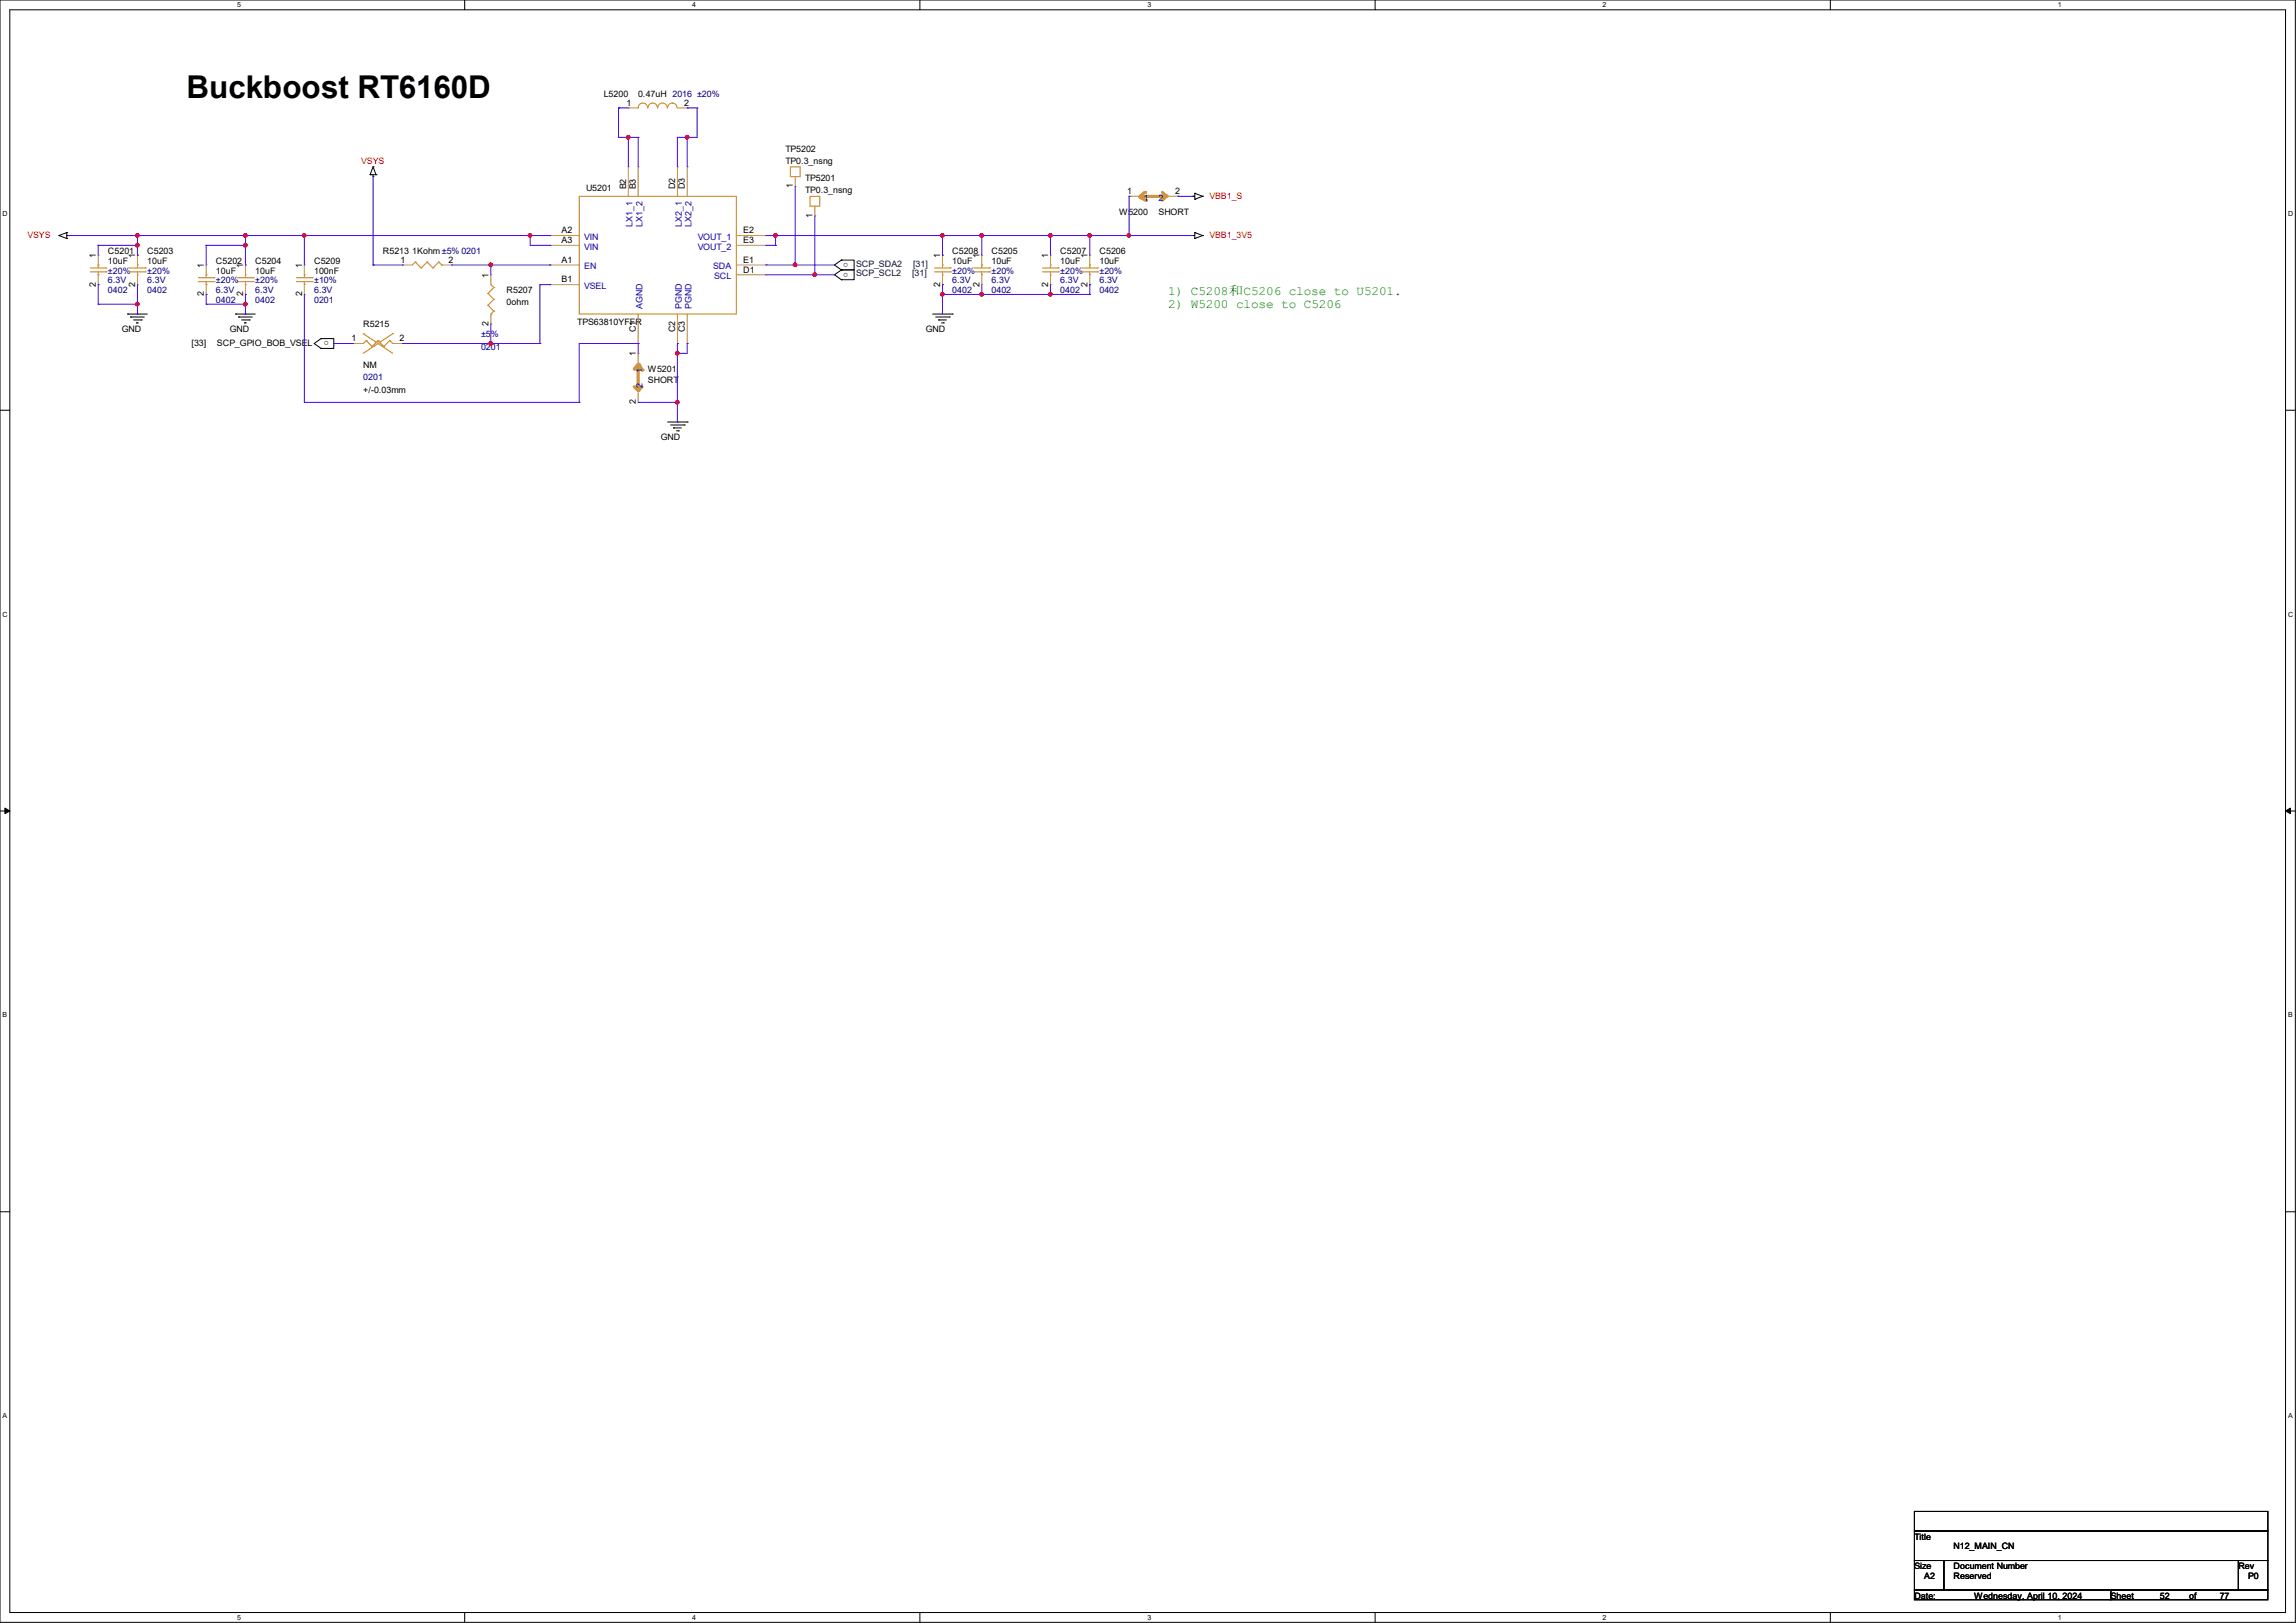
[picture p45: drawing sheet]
<svg xmlns="http://www.w3.org/2000/svg" width="297mm" height="210mm" viewBox="0 0 297 210" stroke-linecap="round" stroke-linejoin="round" font-family="sans-serif">
<defs><g id="words">
<text font-size="4.1" x="24.1" y="12.7">Buckboost RT6160D</text>
<g font-size="1.7" fill="#008000">
<text x="151.1" y="38.1">1) C5208和C5206 close to U5201.</text>
<text x="151.1" y="39.8">2) W5200 close to C5206</text>
</g>
<g font-size="1.1">
<text x="78.1" y="12.5">L5200</text>
<text x="81" y="13.7">1</text>
<text x="82.5" y="12.5">0.47uH 2016 ±20%</text>
<text x="88.5" y="13.7">2</text>
<text x="101.6" y="19.6">TP5202</text>
<text x="101.6" y="21.2">TP0.3_nsng</text>
<text x="104.1" y="23.5">TP5201</text>
<text x="75.8" y="24.7">U5201</text>
<text x="81" y="24.5" transform="rotate(-90 81 24.5)">B2</text>
<text x="82.3" y="24.5" transform="rotate(-90 82.3 24.5)">B3</text>
<text x="87.3" y="24.5" transform="rotate(-90 87.3 24.5)">D2</text>
<text x="88.6" y="24.5" transform="rotate(-90 88.6 24.5)">D3</text>
<text x="102.6" y="24.4" transform="rotate(-90 102.6 24.4)">1</text>
<text x="104.1" y="25">TP0.3_nsng</text>
<text x="105.1" y="28.2" transform="rotate(-90 105.1 28.2)">1</text>
<text x="144.8" y="27.8">W5200</text>
<text x="145.8" y="25.1">1</text>
<text x="149.9" y="27.8">SHORT</text>
<text x="152" y="25.1">2</text>
<text x="12.4" y="33.4" transform="rotate(-90 12.4 33.4)">1</text>
<text x="14" y="32.9">C5201</text>
<text x="14" y="34.1">10uF</text>
<text x="17.5" y="33.4" transform="rotate(-90 17.5 33.4)">1</text>
<text x="19" y="32.9">C5203</text>
<text x="19" y="34.1">10uF</text>
<text x="26.4" y="34.7" transform="rotate(-90 26.4 34.7)">1</text>
<text x="27.9" y="34.1">C5202</text>
<text x="27.9" y="35.4">10uF</text>
<text x="31.5" y="34.7" transform="rotate(-90 31.5 34.7)">1</text>
<text x="33" y="34.1">C5204</text>
<text x="33" y="35.4">10uF</text>
<text x="39.1" y="34.7" transform="rotate(-90 39.1 34.7)">1</text>
<text x="40.6" y="34.1">C5209</text>
<text x="40.6" y="35.4">100nF</text>
<text x="49.5" y="32.9">R5213 1Kohm±5% 0201</text>
<text x="51.8" y="34">1</text>
<text x="58" y="34">2</text>
<text x="63.2" y="35.9" transform="rotate(-90 63.2 35.9)">1</text>
<text x="72.6" y="34">A1</text>
<text x="72.6" y="30.2">A2</text>
<text x="72.6" y="31.5">A3</text>
<text x="96.1" y="35.3">D1</text>
<text x="96.1" y="34">E1</text>
<text x="96.1" y="30.2">E2</text>
<text x="96.1" y="31.5">E3</text>
<text x="109.7" y="34" transform="rotate(-180 109.7 34)">o</text>
<text x="109.7" y="35.3" transform="rotate(-180 109.7 35.3)">o</text>
<text x="121.6" y="33.4" transform="rotate(-90 121.6 33.4)">1</text>
<text x="123.2" y="32.9">C5208</text>
<text x="123.2" y="34.1">10uF</text>
<text x="126.7" y="33.4" transform="rotate(-90 126.7 33.4)">1</text>
<text x="128.3" y="32.9">C5205</text>
<text x="128.3" y="34.1">10uF</text>
<text x="135.6" y="33.4" transform="rotate(-90 135.6 33.4)">1</text>
<text x="137.2" y="32.9">C5207</text>
<text x="137.2" y="34.1">10uF</text>
<text x="140.7" y="33.4" transform="rotate(-90 140.7 33.4)">1</text>
<text x="142.2" y="32.9">C5206</text>
<text x="142.2" y="34.1">10uF</text>
<text x="12.4" y="37.1" transform="rotate(-90 12.4 37.1)">2</text>
<text x="17.5" y="37.1" transform="rotate(-90 17.5 37.1)">2</text>
<text x="26.4" y="38.4" transform="rotate(-90 26.4 38.4)">2</text>
<text x="31.5" y="38.4" transform="rotate(-90 31.5 38.4)">2</text>
<text x="39.1" y="38.4" transform="rotate(-90 39.1 38.4)">2</text>
<text x="65.5" y="37.9">R5207</text>
<text x="65.5" y="39.5">0ohm</text>
<text x="72.6" y="36.5">B1</text>
<text x="74.7" y="42">TPS63810YFFR</text>
<text x="121.6" y="37.1" transform="rotate(-90 121.6 37.1)">2</text>
<text x="126.7" y="37.1" transform="rotate(-90 126.7 37.1)">2</text>
<text x="135.6" y="37.1" transform="rotate(-90 135.6 37.1)">2</text>
<text x="140.7" y="37.1" transform="rotate(-90 140.7 37.1)">2</text>
<text x="15.7" y="43">GND</text>
<text x="24.8" y="44.8">[33]</text>
<text x="28.1" y="44.8">SCP_GPIO_BOB_VSEL</text>
<text x="29.7" y="43">GND</text>
<text x="42.5" y="44.2" transform="rotate(-180 42.5 44.2)">o</text>
<text x="45.5" y="44.2">1</text>
<text x="47" y="42.4">R5215</text>
<text x="47" y="47.6">NM</text>
<text x="51.7" y="44.2">2</text>
<text x="63.2" y="42.2" transform="rotate(-90 63.2 42.2)">2</text>
<text x="82.3" y="46.1" transform="rotate(-90 82.3 46.1)">1</text>
<text x="82.3" y="43" transform="rotate(-90 82.3 43)">C1</text>
<text x="87.3" y="43" transform="rotate(-90 87.3 43)">C2</text>
<text x="88.6" y="43" transform="rotate(-90 88.6 43)">C3</text>
<text x="119.8" y="43">GND</text>
<text x="47" y="50.9">+/-0.03mm</text>
<text x="82.3" y="52.3" transform="rotate(-90 82.3 52.3)">2</text>
<text x="83.8" y="48.1">W5201</text>
<text x="83.8" y="49.6">SHORT</text>
<text x="85.5" y="57">GND</text>
<text x="247.6" y="199.2">Title</text>
<text x="247.6" y="203">Size</text>
<text x="252.7" y="203">Document Number</text>
<text x="252.7" y="200.5">N12_MAIN_CN</text>
<text x="289.6" y="203">Rev</text>
<text x="247.6" y="206.8">Date:</text>
<text x="248.9" y="204.3">A2</text>
<text x="252.7" y="204.3">Reserved</text>
<text x="255.4" y="206.8">Wednesday, April 10, 2024</text>
<text x="273" y="206.8">Sheet</text>
<text x="279.4" y="206.8">52</text>
<text x="283.2" y="206.8">of</text>
<text x="287.1" y="207">77</text>
<text x="290.8" y="204.3">P0</text>
</g>
<g font-size="1.1" fill="#f00">
<text x="46.7" y="21.2">VSYS</text>
<text x="156.5" y="25.7">VBB1_S</text>
<text x="3.6" y="30.8">VSYS</text>
<text x="156.5" y="30.8">VBB1_3V5</text>
</g>
<g font-size="1.1" fill="#00c">
<text x="81.8" y="29.3" transform="rotate(-90 81.8 29.3)">LX1_1</text>
<text x="83.1" y="29.3" transform="rotate(-90 83.1 29.3)">LX1_2</text>
<text x="88.2" y="29.3" transform="rotate(-90 88.2 29.3)">LX2_1</text>
<text x="89.5" y="29.3" transform="rotate(-90 89.5 29.3)">LX2_2</text>
<text x="148" y="26">1</text>
<text x="149.9" y="26">2</text>
<text x="75.6" y="34.8">EN</text>
<text x="75.6" y="31">VIN</text>
<text x="75.6" y="32.3">VIN</text>
<text x="90.3" y="31">VOUT_1</text>
<text x="90.3" y="32.3">VOUT_2</text>
<text x="92.2" y="34.8">SDA</text>
<text x="75.6" y="37.4">VSEL</text>
<text x="83.1" y="40" transform="rotate(-90 83.1 40)">AGND</text>
<text x="88.2" y="40" transform="rotate(-90 88.2 40)">PGND</text>
<text x="89.5" y="40" transform="rotate(-90 89.5 40)">PGND</text>
<text x="92.4" y="36.1">SCL</text>
<text x="83.1" y="50.2" transform="rotate(-90 83.1 50.2)">2</text>
<text x="83.1" y="48.3" transform="rotate(-90 83.1 48.3)">1</text>
</g>
<g font-size="1.1" fill="#000080">
<text x="14" y="35.4">±20%</text>
<text x="19" y="35.4">±20%</text>
<text x="123.2" y="35.4">±20%</text>
<text x="128.3" y="35.4">±20%</text>
<text x="137.2" y="35.4">±20%</text>
<text x="142.2" y="35.4">±20%</text>
<text x="14" y="37.9">0402</text>
<text x="14" y="36.7">6.3V</text>
<text x="19" y="37.9">0402</text>
<text x="19" y="36.7">6.3V</text>
<text x="27.9" y="39.2">0402</text>
<text x="27.9" y="37.9">6.3V</text>
<text x="27.9" y="36.7">±20%</text>
<text x="33" y="39.2">0402</text>
<text x="33" y="37.9">6.3V</text>
<text x="33" y="36.7">±20%</text>
<text x="40.6" y="39.2">0201</text>
<text x="40.6" y="37.9">6.3V</text>
<text x="40.6" y="36.7">±10%</text>
<text x="123.2" y="37.9">0402</text>
<text x="123.2" y="36.7">6.3V</text>
<text x="128.3" y="37.9">0402</text>
<text x="128.3" y="36.7">6.3V</text>
<text x="137.2" y="37.9">0402</text>
<text x="137.2" y="36.7">6.3V</text>
<text x="142.2" y="37.9">0402</text>
<text x="142.2" y="36.7">6.3V</text>
<text x="62.2" y="43.6">±5%</text>
<text x="62.2" y="45.3">0201</text>
<text x="47" y="49.2">0201</text>
</g>
<g font-size="1.1" fill="#000040">
<text x="110.7" y="34.5">SCP_SDA2</text>
<text x="110.7" y="35.8">SCP_SCL2</text>
<text x="118" y="35.8">[31]</text>
<text x="118.1" y="34.5">[31]</text>
</g>
<g font-size=".9">
<text x="30.7" y=".9">5</text>
<text x="89.5" y=".9">4</text>
<text x="148.4" y=".9">3</text>
<text x="207.3" y=".9">2</text>
<text x="266.2" y=".9">1</text>
<text x=".3" y="28">D</text>
<text x="296" y="28">D</text>
<text x=".3" y="79.8">C</text>
<text x="296" y="79.8">C</text>
<text x=".3" y="131.7">B</text>
<text x="296" y="131.7">B</text>
<text x=".3" y="183.5">A</text>
<text x="296" y="183.5">A</text>
<text x="30.7" y="209.6">5</text>
<text x="89.5" y="209.6">4</text>
<text x="148.4" y="209.6">3</text>
<text x="207.3" y="209.6">2</text>
<text x="266.2" y="209.6">1</text>
</g>
</g></defs>
<path d="M0 0h296.9v209.9h-296.9zM1.3 1.3h294.4v207.4h-294.4z" fill="none" stroke="#000" stroke-width=".13"/>
<g fill="#fff">
<path d="M30.7 .1h.5v1h-.5z"/>
<path d="M30.7 208.8h.5v1h-.5z"/>
</g>
<path d="M60.1 0v1.3M60.1 208.7v1.2" fill="none" stroke="#000" stroke-width=".13"/>
<g fill="#fff">
<path d="M89.5 .1h.5v1h-.5z"/>
<path d="M89.5 208.8h.5v1h-.5z"/>
</g>
<path d="M119 0v1.3M119 208.7v1.2" fill="none" stroke="#000" stroke-width=".13"/>
<g fill="#fff">
<path d="M148.4 .1h.5v1h-.5z"/>
<path d="M148.4 208.8h.5v1h-.5z"/>
</g>
<path d="M177.9 0v1.3M177.9 208.7v1.2" fill="none" stroke="#000" stroke-width=".13"/>
<g fill="#fff">
<path d="M207.3 .1h.5v1h-.5z"/>
<path d="M207.3 208.8h.5v1h-.5z"/>
</g>
<path d="M236.8 0v1.3M236.8 208.7v1.2" fill="none" stroke="#000" stroke-width=".13"/>
<g fill="#fff">
<path d="M266.2 .1h.5v1h-.5z"/>
<path d="M266.2 208.8h.5v1h-.5z"/>
<path d="M.3 27.2h.7v1h-.7z"/>
<path d="M296 27.2h.6v1h-.6z"/>
<path d="M.3 79h.7v1h-.7z"/>
<path d="M296 79h.6v1h-.6z"/>
</g>
<path d="M0 53.1h1.3M295.7 53.1h1.2" fill="none" stroke="#000" stroke-width=".13"/>
<g fill="#fff">
<path d="M.3 130.9h.6v1h-.6z"/>
<path d="M296 130.9h.6v1h-.6z"/>
</g>
<path d="M0 104.9h1.3M295.7 104.9h1.2" fill="none" stroke="#000" stroke-width=".13"/>
<path d="M.6 104.6l.7 .3-.7 .4zM295.7 104.9l.6-.3v.7z" fill="#000" stroke="#000" stroke-width=".13"/>
<g fill="#fff">
<path d="M.3 182.7h.6v1h-.6z"/>
<path d="M296 182.7h.5v1h-.5z"/>
</g>
<g fill="none" stroke="#000" stroke-width=".13">
<path d="M7.6 30.5h.1M7.6 30.5l1 .4M8.6 30.9h.1M8.6 30.1h.1M8.6 30.1v.8M8.6 30.5h.3M8.6 30.1l-1 .4M8.9 30.5h.1M47.9 22.6h.1M47.9 22.6h.7M48.3 22.9h.1M48.3 21.6h.1"/>
<path d="M48.3 22.6v.3M48.3 21.6l-.4 1M48.3 21.6l.3 1M48.6 22.6h.1M108.8 34.9h.1M108.8 33.7h.1M108.8 33.7h1.7v1.2h-1.7M108.8 36.2h.1M108.8 34.9h1.7v1.3h-1.7M108.8 33.7l-.9 .6 .9 .6M108.8 34.9l-.9 .7 .9 .6M154.3 25.4h.1"/>
<path d="M154.3 30.5h.1M154.3 30.5h.3M154.3 25.4h.3M154.6 25.8h.1M154.6 25h.1M154.6 30.9h.1M154.6 30.1h.1M154.6 25v.8M154.6 30.1v.8M154.6 25l1 .4M154.6 30.1l1 .4M155.6 25.4h.1"/>
<path d="M155.6 30.5h.1M155.6 25.4l-1 .4M155.6 30.5l-1 .4M16.5 40.6h.1M16.5 40.6h2.5M16.9 41h.1M16.9 41h1.8M17.3 41.4h1M17.7 41.8h.1M17.7 41.8h.2M18.3 41.4h.1M30.5 40.6h.1"/>
<path d="M30.5 40.6h2.5M30.9 41h.1M30.9 41h1.7M31.2 41.4h1.1M31.6 41.8h.1M31.6 41.8h.3M32.3 41.4h.1M41.5 45.1h.1M41.5 43.8h.1M41.5 43.8h1.7v1.3h-1.7M41.5 43.8l-.9 .6 .9 .7M86.4 54.6h2.5"/>
<path d="M86.7 55h1.8M87.1 55.4h.1M87.1 55.4h1M87.5 55.8h.3M87.8 55.8h.1M88.5 55h.1M88.9 54.6h.1M120.6 40.6h2.6M121 41h1.8M121.4 41.4h.1M121.4 41.4h1M121.8 41.8h.2"/>
<path d="M122 41.8h.1M122.8 41h.1M123.2 40.6h.1M0 156.8h1.3M295.7 156.8h1.2M247.6 195.6h45.8v2.5h-45.8zM247.6 198.1h45.8v3.8h-45.8zM247.6 201.9h3.9v3.8h-3.9zM247.6 205.7h25.4v1.3h-25.4zM251.5 201.9h38.1v3.8h-38.1zM273 205.7h20.4v1.3h-20.4zM289.6 201.9h3.8v3.8h-3.8z"/>
</g>
<path d="M63.1 38h.1M63.1 39.5h.1M63.1 38l.8 .7M63.1 39.5l.8 .8M63.5 36.8l.4 .4M63.9 37.2h.1M63.9 38.7h.1M63.9 37.2l-.8 .8M63.9 38.7l-.8 .8M63.5 40.6h.1M63.9 40.3h.1M63.9 40.3l-.4 .3" fill="none" stroke="#cc8006" stroke-width=".13"/>
<path d="M63.5 35.6h.1M63.5 35.6v1.2M63.5 41.9h.1M63.5 40.6v1.3" fill="none" stroke="#a84" stroke-width=".13"/>
<path d="M82 50l.4 .4" fill="none" stroke="#cc8006" stroke-width=".38"/>
<circle cx="82.4" cy="50.4" r=".19" fill="#cc8006"/>
<path d="M83.1 50l-.6 .5" fill="none" stroke="#cc8006" stroke-width=".38"/>
<circle cx="82.6" cy="50.5" r=".19" fill="#cc8006"/>
<path d="M82.5 47.4v2.8" fill="none" stroke="#cc8006" stroke-width=".38"/>
<circle cx="82.6" cy="50.2" r=".19" fill="#cc8006"/>
<path d="M82.5 47.1l-.5 .7" fill="none" stroke="#cc8006" stroke-width=".38"/>
<circle cx="82" cy="47.8" r=".19" fill="#cc8006"/>
<path d="M82.7 47.1l.4 .8" fill="none" stroke="#cc8006" stroke-width=".38"/>
<circle cx="83.1" cy="47.9" r=".19" fill="#cc8006"/>
<g fill="none" stroke="#a84" stroke-width=".13">
<path d="M81.3 14h.1M81.3 14h1.2M87.6 14h1.3M88.9 14h.1M12.7 33h.1M12.7 36.8h.1M12.7 33v1.3M12.7 35.6v1.2M52.1 34.3h.1M52.1 34.3h1.2M57.1 34.3h1.3M58.4 34.3h.1"/>
<path d="M102.9 24.1h.1M102.9 22.9v1.2M105.4 27.9h.1M105.4 26.7v1.2M121.9 33h.1M121.9 36.8h.1M121.9 33v1.3M121.9 35.6v1.2M127 33h.1M127 36.8h.1M127 33v1.3M127 35.6v1.2"/>
<path d="M135.9 33h.1M135.9 36.8h.1M135.9 33v1.3M135.9 35.6v1.2M141 33h.1M141 36.8h.1M141 33v1.3M141 35.6v1.2M45.7 44.4h.1M45.7 44.4h1.3M50.8 44.4h1.3M52.1 44.4h.1"/>
<path d="M82.5 45.7h.1M82.5 52.1h.1M82.5 45.7v1.3M82.5 50.8v1.3"/>
</g>
<g fill="none" stroke="#cc8006" stroke-width=".13">
<path d="M83.8 14a.61 .61 0 0 0-.6-.7 .61 .61 0 0 0-.7 .7M85 14a.61 .61 0 0 0-.6-.7 .61 .61 0 0 0-.6 .7M86.3 14a.61 .61 0 0 0-.6-.7 .61 .61 0 0 0-.6 .7M87.6 14a.61 .61 0 0 0-.6-.7 .61 .61 0 0 0-.6 .7M11.7 34.7h2M11.7 35.2h2M12.7 34.3h.1M12.7 35.6h.1M12.7 34.3v.4M12.7 35.2v.4M13.7 34.7h.1M13.7 35.2h.1"/>
<path d="M53.7 33.9h.1M53.7 33.9l-.4 .4M53.7 33.9l.8 .8M54.5 34.7h.1M55.2 33.9h.1M55.2 33.9l-.7 .8M55.2 33.9l.8 .8M56 34.7h.1M56.8 33.9h.1M56.8 33.9l-.8 .8M56.8 33.9l.3 .4M57.1 34.3h.1"/>
<path d="M102.2 21.6h1.3v1.3h-1.3zM104.8 25.4h1.2v1.3h-1.2zM120.9 34.7h2M120.9 35.2h2M121.9 34.3h.1M121.9 35.6h.1M121.9 34.3v.4M121.9 35.2v.4M122.9 34.7h.1M122.9 35.2h.1M126 34.7h2M126 35.2h2"/>
<path d="M127 34.3h.1M127 35.6h.1M127 34.3v.4M127 35.2v.4M128 34.7h.1M128 35.2h.1M134.9 34.7h2M134.9 35.2h2M135.9 34.3h.1M135.9 35.6h.1M135.9 34.3v.4M135.9 35.2v.4"/>
<path d="M136.9 34.7h.1M136.9 35.2h.1M140 34.7h2M140 35.2h2M141 34.3h.1M141 35.6h.1M141 34.3v.4M141 35.2v.4M142 34.7h.1M142 35.2h.1M47 43.2h.1M47 43.2l3.8 2.5"/>
<path d="M47.4 44.1h.1M47.4 44.1l-.4 .3M47.4 44.1l.7 .7M48.1 44.8h.1M48.9 44.1h.1M48.9 44.1l-.8 .7M48.9 44.1l.8 .7M49.7 44.8h.1M50.4 44.1h.1M50.4 44.1l-.7 .7M50.4 44.1l.4 .3M50.8 44.4h.1"/>
<path d="M50.8 43.2h.1M50.8 43.2l-3.8 2.5"/>
</g>
<path d="M150.4 24.9l.3 .4" fill="none" stroke="#cc8006" stroke-width=".38"/>
<circle cx="150.7" cy="25.3" r=".19" fill="#cc8006"/>
<path d="M150.9 25.4l-.5 .5" fill="none" stroke="#cc8006" stroke-width=".38"/>
<circle cx="150.9" cy="25.4" r=".19" fill="#cc8006"/>
<path d="M147.7 25.4h2.8" fill="none" stroke="#cc8006" stroke-width=".38"/>
<circle cx="150.5" cy="25.4" r=".19" fill="#cc8006"/>
<path d="M148.1 24.9l-.7 .5" fill="none" stroke="#cc8006" stroke-width=".38"/>
<circle cx="148.1" cy="24.9" r=".19" fill="#cc8006"/>
<path d="M147.4 25.5l.8 .4" fill="none" stroke="#cc8006" stroke-width=".38"/>
<circle cx="148.2" cy="25.9" r=".19" fill="#cc8006"/>
<g fill="none" stroke="#a84" stroke-width=".13">
<path d="M17.8 33h.1M17.8 36.8h.1M17.8 33v1.3M17.8 35.6v1.2M26.7 34.3h.1M26.7 38.1h.1M26.7 34.3v1.3M26.7 36.8v1.3M31.7 34.3h.1M31.7 38.1h.1M31.7 34.3v1.3M31.7 36.8v1.3"/>
<path d="M39.4 34.3h.1M39.4 38.1h.1M39.4 34.3v1.3M39.4 36.8v1.3M71.1 34.3h.1M71.1 30.5h.1M71.1 31.7h.1M71.1 36.8h.1M71.1 34.3h3.8M71.1 30.5h3.8M71.1 31.7h3.8M71.1 36.8h3.8"/>
<path d="M81.3 21.6h.1M81.3 21.6v3.8M82.5 21.6h.1M82.5 21.6v3.8M87.6 21.6h.1M87.6 21.6v3.8M88.9 21.6h.1M88.9 21.6v3.8M95.2 34.3h3.9M95.2 30.5h3.9M95.2 31.7h3.9M95.2 35.6h3.9"/>
<path d="M99.1 35.6h.1M99.1 34.3h.1M99.1 30.5h.1M99.1 31.7h.1M146 25.4h.1M146 25.4h1.3M151.1 25.4h1.3M152.4 25.4h.1M82.5 44.4h.1M82.5 40.6v3.8M87.6 44.4h.1M87.6 40.6v3.8"/>
<path d="M88.9 44.4h.1M88.9 40.6v3.8"/>
</g>
<g fill="none" stroke="#cc8006" stroke-width=".13">
<path d="M16.8 34.7h2M16.8 35.2h2M17.8 34.3h.1M17.8 35.6h.1M17.8 34.3v.4M17.8 35.2v.4M18.8 34.7h.1M18.8 35.2h.1M25.7 35.9h2M25.7 36.4h2M26.7 35.6h.1M26.7 36.8h.1"/>
<path d="M26.7 35.6v.3M26.7 36.4v.4M27.7 35.9h.1M27.7 36.4h.1M30.7 35.9h2.1M30.7 36.4h2.1M31.7 35.6h.1M31.7 36.8h.1M31.7 35.6v.3M31.7 36.4v.4M32.8 35.9h.1M32.8 36.4h.1"/>
<path d="M38.4 35.9h2M38.4 36.4h2M39.4 35.6h.1M39.4 36.8h.1M39.4 35.6v.3M39.4 36.4v.4M40.4 35.9h.1M40.4 36.4h.1M74.9 25.4h20.3v15.2h-20.3z"/>
</g>
<g fill="none" stroke="#4200ff" stroke-width=".13">
<path d="M80 14h.1M80 17.8h.1M80 14v3.8M80 14h1.3M80 17.8h2.5M81.3 17.8h.1M81.3 17.8v3.8M82.5 17.8h.1M82.5 17.8v3.8M87.6 17.8h.1M87.6 17.8v3.8M88.9 14h.1"/>
<path d="M88.9 17.8h.1M88.9 14h1.3M88.9 17.8v3.8M90.2 14h.1M90.2 14v3.8h-2.6M8.9 30.5h.1M8.9 30.5h62.2M12.7 31.7h.1M12.7 36.8h.1M12.7 39.4h.1M12.7 31.7h5.1M12.7 31.7v1.3"/>
<path d="M12.7 36.8v2.6M12.7 39.4h5.1M17.8 31.7h.1M17.8 39.4h.1M17.8 33h.1M17.8 30.5v2.5M17.8 36.8v3.8M26.7 31.7h.1M26.7 38.1h.1M26.7 39.4h.1M26.7 31.7h5M26.7 39.4h5"/>
<path d="M26.7 31.7v2.6M26.7 38.1v1.3M31.7 30.5h.1M31.7 38.1h.1M31.7 31.7h.1M31.7 34.3h.1M31.7 30.5v3.8M31.7 38.1v2.5M39.4 30.5h.1M39.4 30.5v3.8M39.4 38.1v14M48.3 34.3h.1"/>
<path d="M48.3 34.3h3.8M48.3 22.9v11.4M52.1 34.3h.1M58.4 34.3h12.7M63.5 34.3h.1M63.5 34.3v1.3M68.6 30.5h.1M68.6 30.5v1.2h2.5M69.8 36.8h.1M69.8 36.8v7.6M69.8 36.8h1.3M71.1 31.7h.1"/>
<path d="M71.1 30.5h.1M71.1 36.8h.1M71.1 34.3h.1M99.1 30.5h55.2M99.1 31.7h1.2M99.1 34.3h8.8M99.1 35.6h8.8M100.3 30.5h.1M100.3 31.7h.1M100.3 30.5v1.2M102.9 34.3h.1M102.9 24.1v10.2"/>
<path d="M105.4 35.6h.1M105.4 27.9v7.7M107.9 34.3h.1M107.9 35.6h.1M121.9 36.8h.1M121.9 38.1h.1M121.9 33h.1M121.9 30.5v2.5M121.9 36.8v3.8M121.9 38.1h19.1M127 38.1h.1M127 30.5h.1"/>
<path d="M127 30.5v2.5M127 36.8v1.3M135.9 30.5h.1M135.9 38.1h.1M135.9 30.5v2.5M135.9 36.8v1.3M141 30.5h.1M141 36.8h.1M141 38.1h.1M141 30.5v2.5M141 36.8v1.3M146 25.4h.1"/>
<path d="M146 30.5h.1M146 25.4v5.1M152.4 25.4h.1M152.4 25.4h1.9M17.8 40.6h.1M31.7 40.6h.1M39.4 52.1h.1M39.4 52.1h35.5M43.2 44.4h.1M43.2 44.4h2.5M52.1 44.4h17.7M63.5 44.4h.1"/>
<path d="M63.5 41.9v2.5M69.8 44.4h.1M74.9 52.1h.1M74.9 44.4h.1M74.9 44.4h7.6M74.9 44.4v7.7M82.5 44.4h.1M82.5 44.4v1.3M82.5 52.1h5.1M87.6 52.1h.1M87.6 44.4h.1M87.6 45.7h.1"/>
<path d="M87.6 54.6h.1M87.6 44.4v10.2M88.9 44.4h.1M88.9 44.4v1.3h-1.3"/>
</g>
<g fill="#f00" stroke="#f00" stroke-width=".13">
<circle cx="17.8" cy="30.5" r=".23"/>
<circle cx="146" cy="30.5" r=".23"/>
<circle cx="121.9" cy="38.1" r=".23"/>
<circle cx="105.4" cy="35.5" r=".23"/>
<circle cx="81.3" cy="17.8" r=".23"/>
<circle cx="88.9" cy="17.8" r=".23"/>
<circle cx="87.6" cy="45.7" r=".23"/>
<circle cx="63.5" cy="44.4" r=".23"/>
<circle cx="17.8" cy="31.7" r=".23"/>
<circle cx="17.8" cy="39.3" r=".23"/>
<circle cx="31.7" cy="39.3" r=".23"/>
<circle cx="31.7" cy="30.5" r=".23"/>
<circle cx="39.3" cy="30.5" r=".23"/>
<circle cx="31.7" cy="31.7" r=".23"/>
<circle cx="127" cy="30.5" r=".23"/>
<circle cx="135.9" cy="30.5" r=".23"/>
<circle cx="127" cy="38.1" r=".23"/>
<circle cx="135.9" cy="38.1" r=".23"/>
<circle cx="140.9" cy="30.5" r=".23"/>
<circle cx="68.6" cy="30.5" r=".23"/>
<circle cx="121.9" cy="30.5" r=".23"/>
<circle cx="100.3" cy="30.5" r=".23"/>
<circle cx="102.8" cy="34.3" r=".23"/>
<circle cx="63.5" cy="34.3" r=".23"/>
<circle cx="87.6" cy="52" r=".23"/>
</g>
<use href="#words"/>
</svg>
